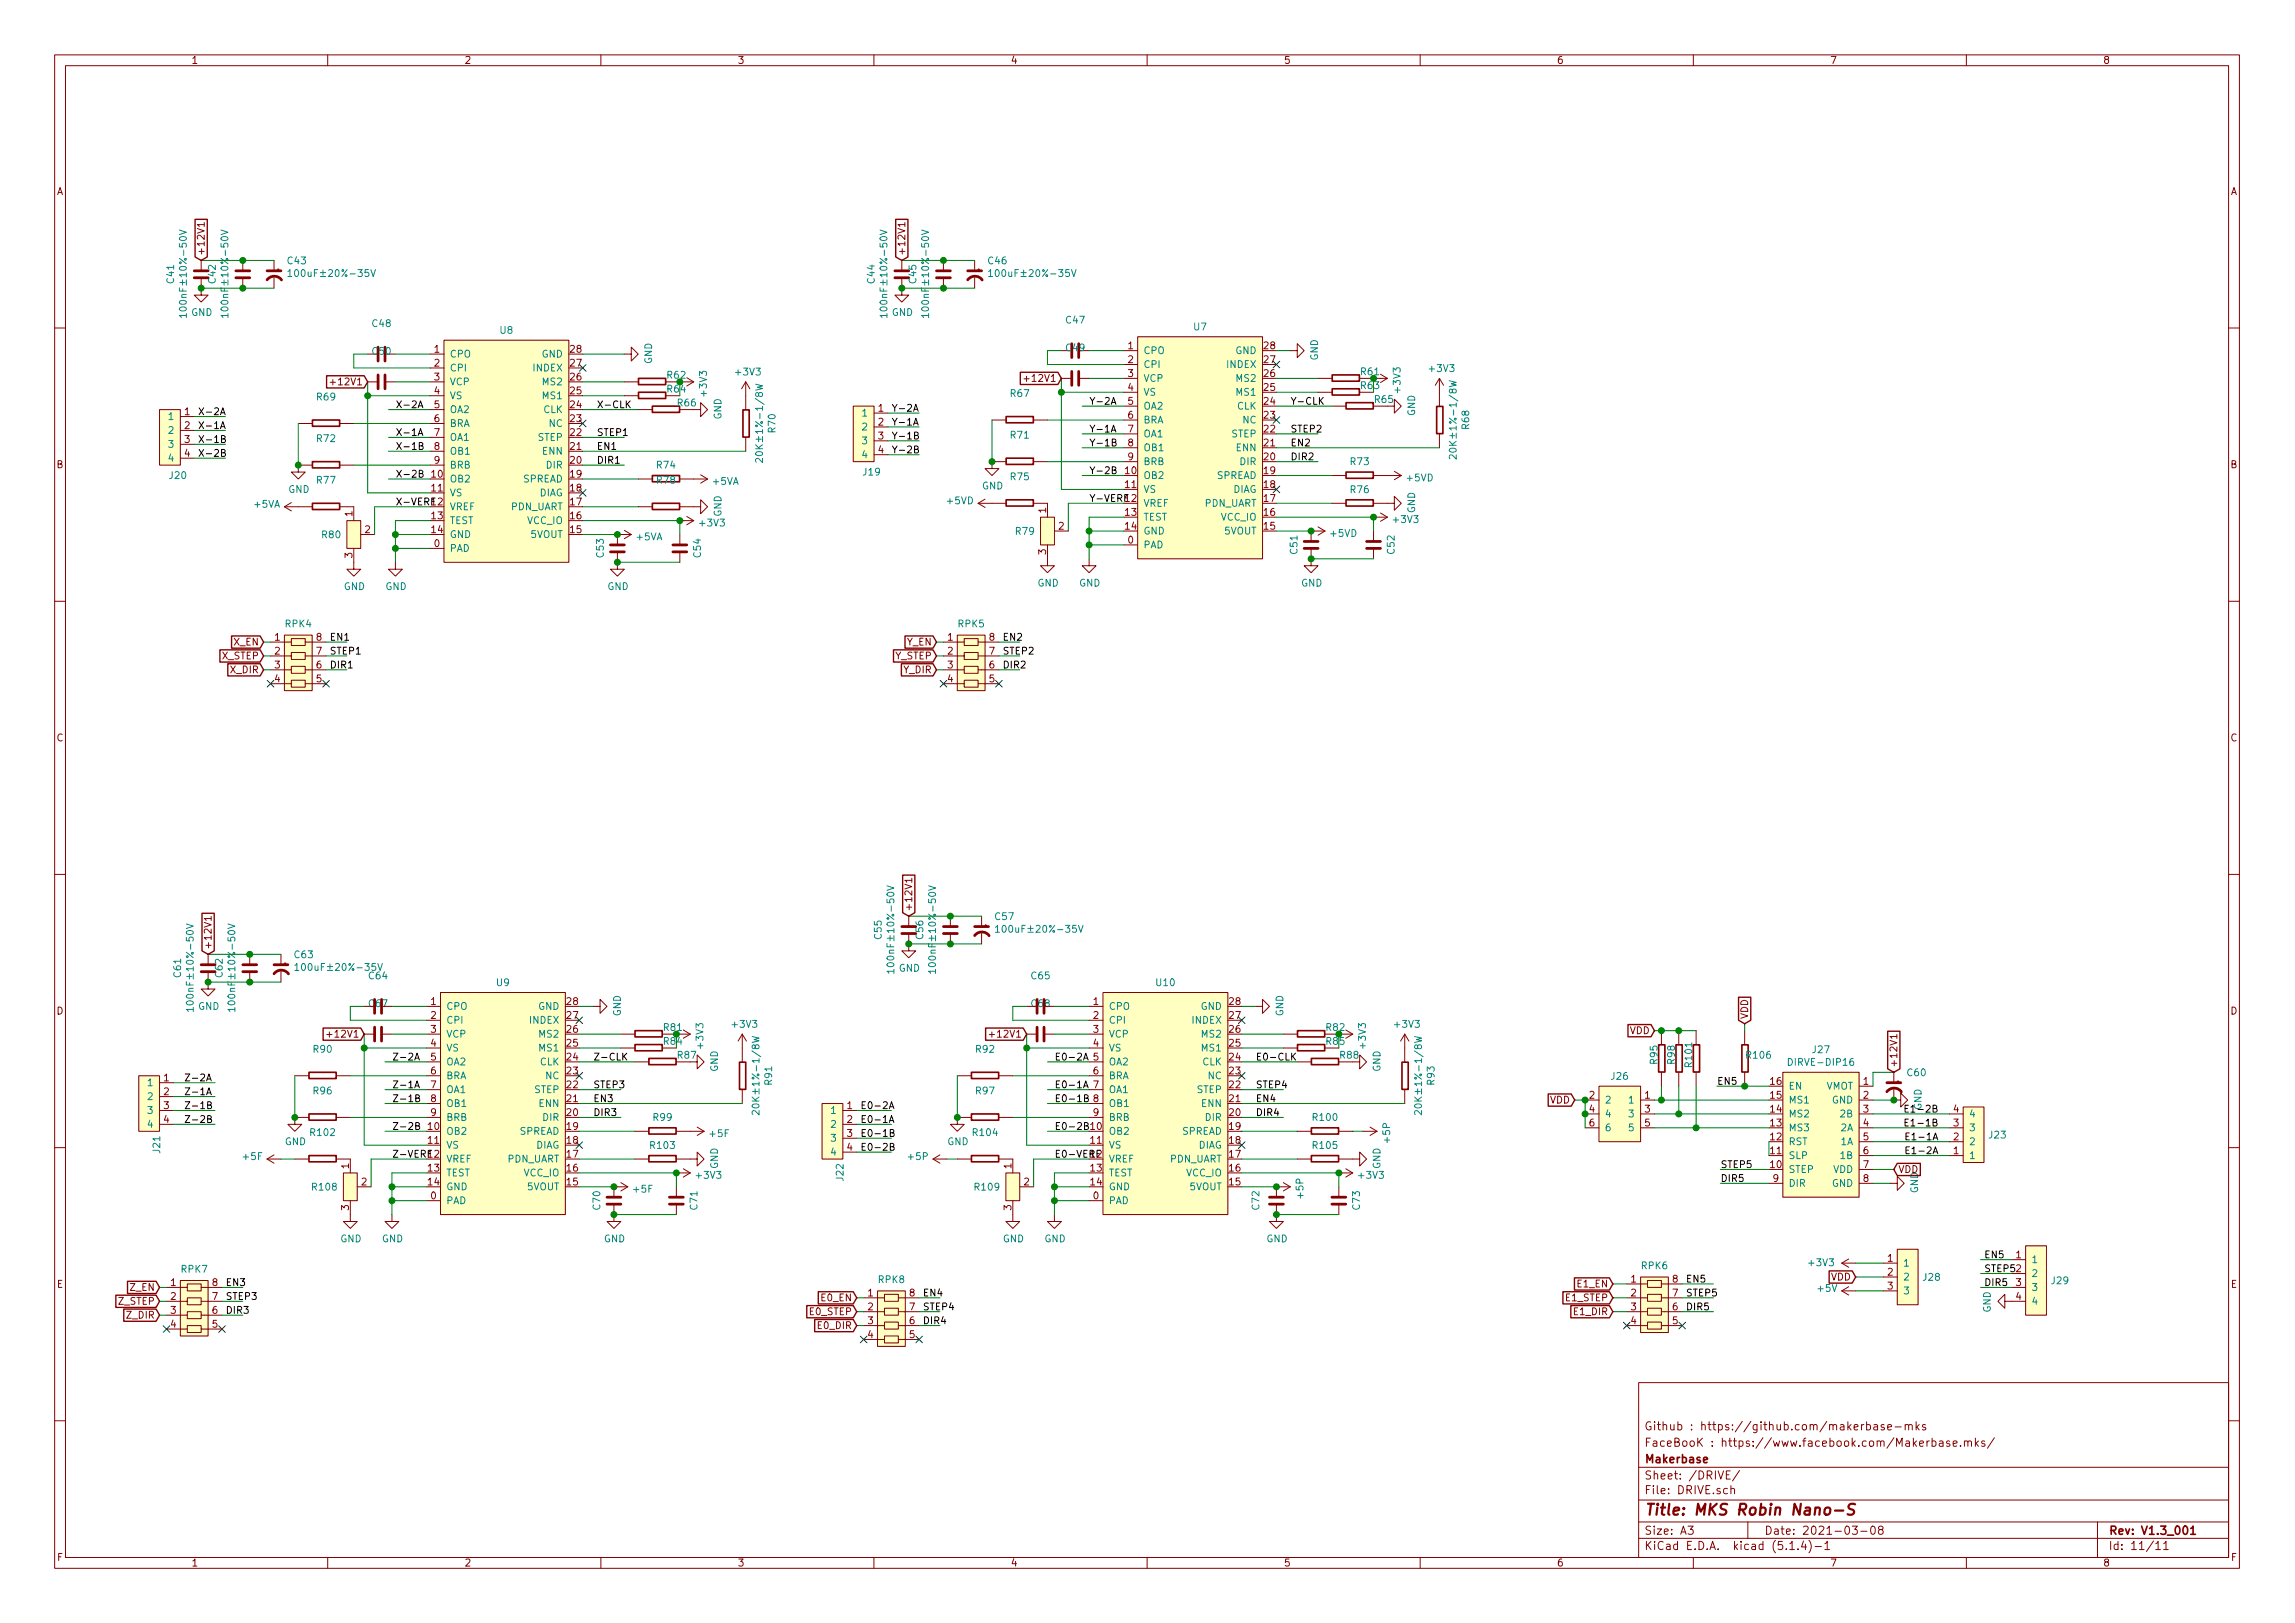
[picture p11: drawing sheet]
<svg xmlns="http://www.w3.org/2000/svg" width="420mm" height="297mm" viewBox="0 0 420 297" stroke-linecap="round" stroke-linejoin="round" font-family="sans-serif">
<defs><g id="words">
<text font-size="2.8" fill="#840000" x="301" y="277.3">Title: MKS Robin Nano-S</text>
<g font-size="2.1" fill="#840000">
<text x="301" y="261.8">Github : https://github.com/makerbase-mks</text>
<text x="301" y="267.8">Makerbase</text>
<text x="301" y="264.8">FaceBooK : https://www.facebook.com/Makerbase.mks/</text>
<text x="301" y="273.5">File: DRIVE.sch</text>
<text x="301" y="270.8">Sheet: /DRIVE/</text>
<text x="301" y="280.9">Size: A3</text>
<text x="323" y="280.9">Date: 2021-03-08</text>
<text x="386" y="280.9">Rev: V1.3_001</text>
<text x="301" y="283.7">KiCad E.D.A. kicad (5.1.4)-1</text>
<text x="386" y="283.7">Id: 11/11</text>
</g>
<g font-size="1.8" fill="#840000">
<text x="35" y="11.7">1</text>
<text x="85" y="11.7">2</text>
<text x="135" y="11.7">3</text>
<text x="185" y="11.7">4</text>
<text x="235" y="11.7">5</text>
<text x="285" y="11.7">6</text>
<text x="335" y="11.7">7</text>
<text x="385" y="11.7">8</text>
<text x="10.4" y="35.7">A</text>
<text x="408.4" y="35.7">A</text>
<text x="37.5" y="46.9" transform="rotate(-90 37.5 46.9)">+12V1</text>
<text x="165.7" y="46.9" transform="rotate(-90 165.7 46.9)">+12V1</text>
<text x="79.5" y="64.6">1</text>
<text x="104.4" y="64.6">28</text>
<text x="206.5" y="63.9">1</text>
<text x="231.4" y="63.9">28</text>
<text x="61.4" y="70.5">+12V1</text>
<text x="79.5" y="67.1">2</text>
<text x="79.5" y="69.6">3</text>
<text x="104.4" y="69.6">26</text>
<text x="104.4" y="67.1">27</text>
<text x="188.4" y="69.9">+12V1</text>
<text x="206.5" y="66.5">2</text>
<text x="206.5" y="69">3</text>
<text x="206.5" y="71.5">4</text>
<text x="231.4" y="71.5">25</text>
<text x="231.4" y="69">26</text>
<text x="231.4" y="66.5">27</text>
<text x="33.8" y="76">1</text>
<text x="79.5" y="72.2">4</text>
<text x="79.5" y="74.7">5</text>
<text x="79.5" y="77.3">6</text>
<text x="104.4" y="77.3">23</text>
<text x="104.4" y="74.7">24</text>
<text x="104.4" y="72.2">25</text>
<text x="160.8" y="75.3">1</text>
<text x="160.8" y="77.9">2</text>
<text x="206.5" y="74.1">5</text>
<text x="206.5" y="76.6">6</text>
<text x="231.4" y="76.6">23</text>
<text x="231.4" y="74.1">24</text>
<text x="33.8" y="78.5">2</text>
<text x="33.8" y="81.1">3</text>
<text x="33.8" y="83.6">4</text>
<text x="79.5" y="79.8">7</text>
<text x="79.5" y="82.3">8</text>
<text x="104.4" y="82.3">21</text>
<text x="104.4" y="79.8">22</text>
<text x="160.8" y="80.4">3</text>
<text x="160.8" y="83">4</text>
<text x="206.5" y="79.2">7</text>
<text x="206.5" y="81.7">8</text>
<text x="231.4" y="81.7">21</text>
<text x="231.4" y="79.2">22</text>
<text x="10.4" y="85.7">B</text>
<text x="79" y="87.4">10</text>
<text x="79" y="90">11</text>
<text x="79.5" y="84.9">9</text>
<text x="104.4" y="90">18</text>
<text x="104.4" y="87.4">19</text>
<text x="104.4" y="84.9">20</text>
<text x="206" y="86.8">10</text>
<text x="206" y="89.3">11</text>
<text x="206.5" y="84.2">9</text>
<text x="231.4" y="89.3">18</text>
<text x="231.4" y="86.8">19</text>
<text x="231.4" y="84.2">20</text>
<text x="408.4" y="85.7">B</text>
<text x="64.5" y="94.5" transform="rotate(-90 64.5 94.5)">1</text>
<text x="79" y="95">13</text>
<text x="104.4" y="95">16</text>
<text x="104.4" y="92.5">17</text>
<text x="191.5" y="93.9" transform="rotate(-90 191.5 93.9)">1</text>
<text x="206" y="94.4">13</text>
<text x="231.4" y="94.4">16</text>
<text x="231.4" y="91.9">17</text>
<text x="66.8" y="97.6">2</text>
<text x="79" y="97.6">14</text>
<text x="79.5" y="100.1">0</text>
<text x="104.4" y="97.6">15</text>
<text x="191.5" y="101.5" transform="rotate(-90 191.5 101.5)">3</text>
<text x="193.8" y="96.9">2</text>
<text x="206" y="96.9">14</text>
<text x="206.5" y="99.5">0</text>
<text x="231.4" y="96.9">15</text>
<text x="64.5" y="102.1" transform="rotate(-90 64.5 102.1)">3</text>
<text x="42.8" y="118.1">X_EN</text>
<text x="50.3" y="117.3">1</text>
<text x="50.3" y="119.8">2</text>
<text x="57.9" y="119.8">7</text>
<text x="57.9" y="117.3">8</text>
<text x="166" y="118.1">Y_EN</text>
<text x="173.5" y="117.3">1</text>
<text x="173.5" y="119.8">2</text>
<text x="181.1" y="119.8">7</text>
<text x="181.1" y="117.3">8</text>
<text x="40.7" y="120.7">X_STEP</text>
<text x="42.3" y="123.2">X_DIR</text>
<text x="50.3" y="122.3">3</text>
<text x="50.3" y="124.9">4</text>
<text x="57.9" y="124.9">5</text>
<text x="57.9" y="122.3">6</text>
<text x="163.9" y="120.7">Y_STEP</text>
<text x="165.5" y="123.2">Y_DIR</text>
<text x="173.5" y="122.3">3</text>
<text x="173.5" y="124.9">4</text>
<text x="181.1" y="124.9">5</text>
<text x="181.1" y="122.3">6</text>
<text x="10.4" y="135.7">C</text>
<text x="408.4" y="135.7">C</text>
<text x="167" y="166.9" transform="rotate(-90 167 166.9)">+12V1</text>
<text x="38.7" y="173.9" transform="rotate(-90 38.7 173.9)">+12V1</text>
<text x="10.4" y="185.7">D</text>
<text x="78.9" y="183.9">1</text>
<text x="103.8" y="183.9">28</text>
<text x="200.2" y="183.9">1</text>
<text x="225.1" y="183.9">28</text>
<text x="408.4" y="185.7">D</text>
<text x="60.7" y="189.9">+12V1</text>
<text x="78.9" y="186.5">2</text>
<text x="78.9" y="189">3</text>
<text x="78.9" y="191.6">4</text>
<text x="103.8" y="191.6">25</text>
<text x="103.8" y="189">26</text>
<text x="103.8" y="186.5">27</text>
<text x="182" y="189.9">+12V1</text>
<text x="200.2" y="186.5">2</text>
<text x="200.2" y="189">3</text>
<text x="200.2" y="191.6">4</text>
<text x="225.1" y="191.6">25</text>
<text x="225.1" y="189">26</text>
<text x="225.1" y="186.5">27</text>
<text x="298.4" y="189.3">VDD</text>
<text x="320" y="186.6" transform="rotate(-90 320 186.6)">VDD</text>
<text x="30" y="197.9">1</text>
<text x="78.9" y="194.1">5</text>
<text x="78.9" y="196.6">6</text>
<text x="103.8" y="196.6">23</text>
<text x="103.8" y="194.1">24</text>
<text x="200.2" y="194.1">5</text>
<text x="200.2" y="196.6">6</text>
<text x="225.1" y="196.6">23</text>
<text x="225.1" y="194.1">24</text>
<text x="347.3" y="195.5" transform="rotate(-90 347.3 195.5)">+12V1</text>
<text x="30" y="200.4">2</text>
<text x="30" y="203">3</text>
<text x="78.9" y="199.2">7</text>
<text x="78.9" y="201.7">8</text>
<text x="103.8" y="201.7">21</text>
<text x="103.8" y="199.2">22</text>
<text x="155.1" y="203">1</text>
<text x="200.2" y="199.2">7</text>
<text x="200.2" y="201.7">8</text>
<text x="225.1" y="201.7">21</text>
<text x="225.1" y="199.2">22</text>
<text x="283.8" y="202">VDD</text>
<text x="291" y="201.1">2</text>
<text x="291" y="203.6">4</text>
<text x="301.1" y="201.1">1</text>
<text x="301.1" y="203.6">3</text>
<text x="324.2" y="203.6">14</text>
<text x="324.2" y="201.1">15</text>
<text x="324.2" y="198.5">16</text>
<text x="341.1" y="198.5">1</text>
<text x="341.1" y="201.1">2</text>
<text x="341.1" y="203.6">3</text>
<text x="357.7" y="203.6">4</text>
<text x="30" y="205.5">4</text>
<text x="78.4" y="206.8">10</text>
<text x="78.4" y="209.3">11</text>
<text x="78.9" y="204.3">9</text>
<text x="103.8" y="209.3">18</text>
<text x="103.8" y="206.8">19</text>
<text x="103.8" y="204.3">20</text>
<text x="155.1" y="205.5">2</text>
<text x="155.1" y="208.1">3</text>
<text x="199.7" y="206.8">10</text>
<text x="199.7" y="209.3">11</text>
<text x="200.2" y="204.3">9</text>
<text x="225.1" y="209.3">18</text>
<text x="225.1" y="206.8">19</text>
<text x="225.1" y="204.3">20</text>
<text x="291" y="206.2">6</text>
<text x="301.1" y="206.2">5</text>
<text x="324.2" y="208.7">12</text>
<text x="324.2" y="206.2">13</text>
<text x="341.1" y="206.2">4</text>
<text x="341.1" y="208.7">5</text>
<text x="357.7" y="208.7">2</text>
<text x="357.7" y="206.2">3</text>
<text x="63.9" y="213.9" transform="rotate(-90 63.9 213.9)">1</text>
<text x="78.4" y="214.4">13</text>
<text x="103.8" y="214.4">16</text>
<text x="103.8" y="211.9">17</text>
<text x="155.1" y="210.6">4</text>
<text x="185.2" y="213.9" transform="rotate(-90 185.2 213.9)">1</text>
<text x="199.7" y="214.4">13</text>
<text x="225.1" y="214.4">16</text>
<text x="225.1" y="211.9">17</text>
<text x="324.2" y="213.8">10</text>
<text x="324.2" y="211.2">11</text>
<text x="341.1" y="211.2">6</text>
<text x="341.1" y="213.8">7</text>
<text x="347.5" y="214.7">VDD</text>
<text x="357.7" y="211.2">1</text>
<text x="63.9" y="221.5" transform="rotate(-90 63.9 221.5)">3</text>
<text x="66.2" y="217">2</text>
<text x="78.4" y="217">14</text>
<text x="78.9" y="219.5">0</text>
<text x="103.8" y="217">15</text>
<text x="185.2" y="221.5" transform="rotate(-90 185.2 221.5)">3</text>
<text x="187.5" y="217">2</text>
<text x="199.7" y="217">14</text>
<text x="200.2" y="219.5">0</text>
<text x="225.1" y="217">15</text>
<text x="324.6" y="216.3">9</text>
<text x="341.1" y="216.3">8</text>
<text x="345.6" y="230.9">1</text>
<text x="345.6" y="233.5">2</text>
<text x="369.1" y="230.3">1</text>
<text x="10.4" y="235.7">E</text>
<text x="21.7" y="238.8">Z_STEP</text>
<text x="23.9" y="236.3">Z_EN</text>
<text x="31.3" y="235.4">1</text>
<text x="31.3" y="237.9">2</text>
<text x="38.9" y="237.9">7</text>
<text x="38.9" y="235.4">8</text>
<text x="150.4" y="238.2">E0_EN</text>
<text x="158.9" y="237.3">1</text>
<text x="158.9" y="239.8">2</text>
<text x="166.5" y="239.8">7</text>
<text x="166.5" y="237.3">8</text>
<text x="286.7" y="238.2">E1_STEP</text>
<text x="288.9" y="235.6">E1_EN</text>
<text x="298.6" y="234.7">1</text>
<text x="298.6" y="237.3">2</text>
<text x="298.6" y="239.8">3</text>
<text x="306.2" y="239.8">6</text>
<text x="306.2" y="237.3">7</text>
<text x="306.2" y="234.7">8</text>
<text x="335.2" y="234.4">VDD</text>
<text x="345.6" y="236">3</text>
<text x="369.1" y="235.4">3</text>
<text x="369.1" y="237.9">4</text>
<text x="408.4" y="235.7">E</text>
<text x="23.3" y="241.3">Z_DIR</text>
<text x="31.3" y="240.4">3</text>
<text x="31.3" y="243">4</text>
<text x="38.9" y="243">5</text>
<text x="38.9" y="240.4">6</text>
<text x="148.3" y="240.7">E0_STEP</text>
<text x="149.9" y="243.2">E0_DIR</text>
<text x="158.9" y="242.4">3</text>
<text x="158.9" y="244.9">4</text>
<text x="166.5" y="244.9">5</text>
<text x="166.5" y="242.4">6</text>
<text x="288.3" y="240.7">E1_DIR</text>
<text x="298.6" y="242.4">4</text>
<text x="306.2" y="242.4">5</text>
<text x="10.5" y="285.7">F</text>
<text x="35" y="286.7">1</text>
<text x="85" y="286.7">2</text>
<text x="135" y="286.7">3</text>
<text x="185" y="286.7">4</text>
<text x="235" y="286.7">5</text>
<text x="285" y="286.7">6</text>
<text x="335" y="286.7">7</text>
<text x="385" y="286.7">8</text>
<text x="408.5" y="285.7">F</text>
</g>
<g font-size="1.8" fill="#008484">
<text x="31.9" y="51.8" transform="rotate(-90 31.9 51.8)">C41</text>
<text x="39.5" y="51.8" transform="rotate(-90 39.5 51.8)">C42</text>
<text x="52.7" y="48.4">C43</text>
<text x="54" y="50.7">100uF±20%-35V</text>
<text x="160.1" y="51.8" transform="rotate(-90 160.1 51.8)">C44</text>
<text x="167.8" y="51.8" transform="rotate(-90 167.8 51.8)">C45</text>
<text x="181" y="48.4">C46</text>
<text x="182.2" y="50.7">100uF±20%-35V</text>
<text x="34.2" y="56.9" transform="rotate(-90 34.2 56.9)">100nF±10%-50V</text>
<text x="35" y="57.8">GND</text>
<text x="41.8" y="56.9" transform="rotate(-90 41.8 56.9)">100nF±10%-50V</text>
<text x="68.2" y="59.9">C48</text>
<text x="162.5" y="56.9" transform="rotate(-90 162.5 56.9)">100nF±10%-50V</text>
<text x="163.3" y="57.8">GND</text>
<text x="170.1" y="56.9" transform="rotate(-90 170.1 56.9)">100nF±10%-50V</text>
<text x="195.2" y="59.2">C47</text>
<text x="68.2" y="64.9">C50</text>
<text x="82.3" y="65.4">CPO</text>
<text x="91.6" y="61.1">U8</text>
<text x="99.2" y="65.4">GND</text>
<text x="195.2" y="64.3">C49</text>
<text x="209.3" y="64.8">CPO</text>
<text x="218.6" y="60.5">U7</text>
<text x="226.2" y="64.8">GND</text>
<text x="82.3" y="68">CPI</text>
<text x="82.3" y="70.5">VCP</text>
<text x="97.7" y="68">INDEX</text>
<text x="99.5" y="70.5">MS2</text>
<text x="119.4" y="66.6" transform="rotate(-90 119.4 66.6)">GND</text>
<text x="122.2" y="69.3">R62</text>
<text x="122.2" y="71.8">R64</text>
<text x="134.8" y="68.7">+3V3</text>
<text x="209.3" y="67.3">CPI</text>
<text x="209.3" y="69.9">VCP</text>
<text x="224.7" y="67.3">INDEX</text>
<text x="226.5" y="69.9">MS2</text>
<text x="241.3" y="66" transform="rotate(-90 241.3 66)">GND</text>
<text x="249.2" y="68.7">R61</text>
<text x="249.2" y="71.2">R63</text>
<text x="256.4" y="71.7" transform="rotate(-90 256.4 71.7)">+3V3</text>
<text x="261.8" y="68.1">+3V3</text>
<text x="31" y="76.9">1</text>
<text x="58.1" y="73.3">R69</text>
<text x="82.3" y="73.1">VS</text>
<text x="82.3" y="75.6">OA2</text>
<text x="99.5" y="75.6">CLK</text>
<text x="99.5" y="73.1">MS1</text>
<text x="124.1" y="74.4">R66</text>
<text x="129.4" y="72.4" transform="rotate(-90 129.4 72.4)">+3V3</text>
<text x="132.1" y="76.8" transform="rotate(-90 132.1 76.8)">GND</text>
<text x="158" y="76.2">1</text>
<text x="185.1" y="72.7">R67</text>
<text x="209.3" y="72.4">VS</text>
<text x="209.3" y="75">OA2</text>
<text x="209.3" y="77.5">BRA</text>
<text x="226.5" y="75">CLK</text>
<text x="226.5" y="72.4">MS1</text>
<text x="227.6" y="77.5">NC</text>
<text x="251.7" y="73.7">R65</text>
<text x="259.1" y="76.2" transform="rotate(-90 259.1 76.2)">GND</text>
<text x="31" y="79.4">2</text>
<text x="31" y="82">3</text>
<text x="58.1" y="80.9">R72</text>
<text x="82.3" y="78.1">BRA</text>
<text x="82.3" y="80.7">OA1</text>
<text x="82.3" y="83.2">OB1</text>
<text x="98.5" y="80.7">STEP</text>
<text x="99.4" y="83.2">ENN</text>
<text x="100.6" y="78.1">NC</text>
<text x="139.7" y="83.3" transform="rotate(-90 139.7 83.3)">20K±1%-1/8W</text>
<text x="142" y="79.1" transform="rotate(-90 142 79.1)">R70</text>
<text x="158" y="78.8">2</text>
<text x="158" y="81.3">3</text>
<text x="158" y="83.9">4</text>
<text x="185.1" y="80.3">R71</text>
<text x="209.3" y="80">OA1</text>
<text x="209.3" y="82.6">OB1</text>
<text x="225.5" y="80">STEP</text>
<text x="226.4" y="82.6">ENN</text>
<text x="266.7" y="82.6" transform="rotate(-90 266.7 82.6)">20K±1%-1/8W</text>
<text x="269" y="78.5" transform="rotate(-90 269 78.5)">R68</text>
<text x="31" y="84.5">4</text>
<text x="31.1" y="87.7">J20</text>
<text x="58.1" y="88.5">R77</text>
<text x="82.3" y="88.3">OB2</text>
<text x="82.3" y="85.8">BRB</text>
<text x="95.8" y="88.3">SPREAD</text>
<text x="100.1" y="85.8">DIR</text>
<text x="120.3" y="85.8">R74</text>
<text x="120.3" y="88.5">R78</text>
<text x="130.6" y="88.7">+5VA</text>
<text x="158.1" y="87">J19</text>
<text x="179.8" y="89.6">GND</text>
<text x="185.1" y="87.9">R75</text>
<text x="209.3" y="87.7">OB2</text>
<text x="209.3" y="85.1">BRB</text>
<text x="222.8" y="87.7">SPREAD</text>
<text x="227.1" y="85.1">DIR</text>
<text x="247.3" y="85.1">R73</text>
<text x="257.7" y="88.1">+5VD</text>
<text x="46.6" y="92.9">+5VA</text>
<text x="52.8" y="90.2">GND</text>
<text x="82.3" y="90.8">VS</text>
<text x="82.3" y="93.4">VREF</text>
<text x="82.3" y="95.9">TEST</text>
<text x="93.5" y="93.4">PDN_UART</text>
<text x="96.5" y="95.9">VCC_IO</text>
<text x="98.7" y="90.8">DIAG</text>
<text x="132.1" y="94.6" transform="rotate(-90 132.1 94.6)">GND</text>
<text x="173.5" y="92.3">+5VD</text>
<text x="209.3" y="90.2">VS</text>
<text x="209.3" y="92.7">VREF</text>
<text x="209.3" y="95.3">TEST</text>
<text x="220.5" y="92.7">PDN_UART</text>
<text x="223.5" y="95.3">VCC_IO</text>
<text x="225.7" y="90.2">DIAG</text>
<text x="247.3" y="90.3">R76</text>
<text x="255.2" y="95.7">+3V3</text>
<text x="259.1" y="93.9" transform="rotate(-90 259.1 93.9)">GND</text>
<text x="59" y="98.5">R80</text>
<text x="82.3" y="101">PAD</text>
<text x="82.3" y="98.5">GND</text>
<text x="97.2" y="98.5">5VOUT</text>
<text x="110.5" y="102" transform="rotate(-90 110.5 102)">C53</text>
<text x="116.6" y="98.9">+5VA</text>
<text x="128.2" y="96.4">+3V3</text>
<text x="128.3" y="102" transform="rotate(-90 128.3 102)">C54</text>
<text x="186" y="97.9">R79</text>
<text x="209.3" y="100.4">PAD</text>
<text x="209.3" y="97.8">GND</text>
<text x="224.2" y="97.8">5VOUT</text>
<text x="237.5" y="101.3" transform="rotate(-90 237.5 101.3)">C51</text>
<text x="243.7" y="98.3">+5VD</text>
<text x="255.3" y="101.3" transform="rotate(-90 255.3 101.3)">C52</text>
<text x="62.9" y="108">GND</text>
<text x="70.6" y="108">GND</text>
<text x="111.2" y="108">GND</text>
<text x="189.9" y="107.4">GND</text>
<text x="197.6" y="107.4">GND</text>
<text x="238.2" y="107.4">GND</text>
<text x="52.2" y="114.8">RPK4</text>
<text x="175.4" y="114.8">RPK5</text>
<text x="161.4" y="171.8" transform="rotate(-90 161.4 171.8)">C55</text>
<text x="169" y="171.8" transform="rotate(-90 169 171.8)">C56</text>
<text x="182.2" y="168.4">C57</text>
<text x="183.5" y="170.7">100uF±20%-35V</text>
<text x="33.1" y="178.8" transform="rotate(-90 33.1 178.8)">C61</text>
<text x="40.8" y="178.8" transform="rotate(-90 40.8 178.8)">C62</text>
<text x="54" y="175.4">C63</text>
<text x="55.2" y="177.7">100uF±20%-35V</text>
<text x="67.6" y="179.2">C64</text>
<text x="163.7" y="176.9" transform="rotate(-90 163.7 176.9)">100nF±10%-50V</text>
<text x="164.5" y="177.8">GND</text>
<text x="171.3" y="176.9" transform="rotate(-90 171.3 176.9)">100nF±10%-50V</text>
<text x="188.9" y="179.2">C65</text>
<text x="35.5" y="183.9" transform="rotate(-90 35.5 183.9)">100nF±10%-50V</text>
<text x="36.3" y="184.8">GND</text>
<text x="43.1" y="183.9" transform="rotate(-90 43.1 183.9)">100nF±10%-50V</text>
<text x="67.6" y="184.3">C67</text>
<text x="81.7" y="184.8">CPO</text>
<text x="91" y="180.5">U9</text>
<text x="98.6" y="184.8">GND</text>
<text x="188.9" y="184.3">C68</text>
<text x="202.9" y="184.8">CPO</text>
<text x="211.7" y="180.5">U10</text>
<text x="219.8" y="184.8">GND</text>
<text x="81.7" y="187.4">CPI</text>
<text x="81.7" y="189.9">VCP</text>
<text x="97.1" y="187.4">INDEX</text>
<text x="98.9" y="189.9">MS2</text>
<text x="113.7" y="186" transform="rotate(-90 113.7 186)">GND</text>
<text x="121.6" y="191.2">R84</text>
<text x="121.6" y="188.7">R81</text>
<text x="128.8" y="191.7" transform="rotate(-90 128.8 191.7)">+3V3</text>
<text x="134.2" y="188.1">+3V3</text>
<text x="202.9" y="187.4">CPI</text>
<text x="202.9" y="189.9">VCP</text>
<text x="218.4" y="187.4">INDEX</text>
<text x="220.1" y="189.9">MS2</text>
<text x="234.9" y="186" transform="rotate(-90 234.9 186)">GND</text>
<text x="242.8" y="191.2">R85</text>
<text x="242.8" y="188.7">R82</text>
<text x="250.1" y="191.7" transform="rotate(-90 250.1 191.7)">+3V3</text>
<text x="255.5" y="188.1">+3V3</text>
<text x="57.4" y="192.7">R90</text>
<text x="81.7" y="192.4">VS</text>
<text x="81.7" y="195">OA2</text>
<text x="81.7" y="197.5">BRA</text>
<text x="98.9" y="195">CLK</text>
<text x="98.9" y="192.4">MS1</text>
<text x="99.9" y="197.5">NC</text>
<text x="124.1" y="193.8">R87</text>
<text x="131.4" y="196.2" transform="rotate(-90 131.4 196.2)">GND</text>
<text x="178.7" y="192.7">R92</text>
<text x="202.9" y="192.4">VS</text>
<text x="202.9" y="195">OA2</text>
<text x="202.9" y="197.5">BRA</text>
<text x="220.1" y="195">CLK</text>
<text x="220.1" y="192.4">MS1</text>
<text x="221.2" y="197.5">NC</text>
<text x="245.4" y="193.8">R88</text>
<text x="252.7" y="196.2" transform="rotate(-90 252.7 196.2)">GND</text>
<text x="295" y="197.6">J26</text>
<text x="303.5" y="194.7" transform="rotate(-90 303.5 194.7)">R95</text>
<text x="306.6" y="194.7" transform="rotate(-90 306.6 194.7)">R98</text>
<text x="309.8" y="195.2" transform="rotate(-90 309.8 195.2)">R101</text>
<text x="319.8" y="193.8">R106</text>
<text x="327.9" y="195.1">DIRVE-DIP16</text>
<text x="331.9" y="192.7">J27</text>
<text x="349.2" y="197">C60</text>
<text x="27.2" y="198.8">1</text>
<text x="27.2" y="201.3">2</text>
<text x="27.2" y="203.9">3</text>
<text x="57.4" y="200.3">R96</text>
<text x="81.7" y="200.1">OA1</text>
<text x="81.7" y="202.6">OB1</text>
<text x="97.9" y="200.1">STEP</text>
<text x="98.8" y="202.6">ENN</text>
<text x="139" y="202.7" transform="rotate(-90 139 202.7)">20K±1%-1/8W</text>
<text x="141.4" y="198.5" transform="rotate(-90 141.4 198.5)">R91</text>
<text x="152.3" y="203.9">1</text>
<text x="178.7" y="200.3">R97</text>
<text x="202.9" y="200.1">OA1</text>
<text x="202.9" y="202.6">OB1</text>
<text x="219.2" y="200.1">STEP</text>
<text x="220" y="202.6">ENN</text>
<text x="260.3" y="202.7" transform="rotate(-90 260.3 202.7)">20K±1%-1/8W</text>
<text x="262.6" y="198.5" transform="rotate(-90 262.6 198.5)">R93</text>
<text x="293.8" y="202">2</text>
<text x="298.3" y="202">1</text>
<text x="327.4" y="202">MS1</text>
<text x="327.4" y="199.4">EN</text>
<text x="334.2" y="199.4">VMOT</text>
<text x="335.4" y="202">GND</text>
<text x="27.2" y="206.4">4</text>
<text x="52.1" y="209.6">GND</text>
<text x="56.9" y="207.9">R102</text>
<text x="81.7" y="207.7">OB2</text>
<text x="81.7" y="205.1">BRB</text>
<text x="95.1" y="207.7">SPREAD</text>
<text x="99.4" y="205.1">DIR</text>
<text x="119.7" y="205.1">R99</text>
<text x="130.1" y="208.1">+5F</text>
<text x="152.3" y="206.4">2</text>
<text x="152.3" y="209">3</text>
<text x="173.4" y="209.6">GND</text>
<text x="178.2" y="207.9">R104</text>
<text x="202.9" y="207.7">OB2</text>
<text x="202.9" y="205.1">BRB</text>
<text x="216.4" y="207.7">SPREAD</text>
<text x="220.7" y="205.1">DIR</text>
<text x="240.5" y="205.1">R100</text>
<text x="254.5" y="209" transform="rotate(-90 254.5 209)">+5P</text>
<text x="293.8" y="204.5">4</text>
<text x="293.8" y="207">6</text>
<text x="298.3" y="204.5">3</text>
<text x="298.3" y="207">5</text>
<text x="327.4" y="209.6">RST</text>
<text x="327.4" y="207">MS3</text>
<text x="327.4" y="204.5">MS2</text>
<text x="337.1" y="204.5">2B</text>
<text x="337.1" y="207">2A</text>
<text x="337.1" y="209.6">1A</text>
<text x="360.4" y="209.6">2</text>
<text x="360.4" y="207">3</text>
<text x="360.4" y="204.5">4</text>
<text x="364.2" y="208.4">J23</text>
<text x="29.3" y="211" transform="rotate(-90 29.3 211)">J21</text>
<text x="44.6" y="212.3">+5F</text>
<text x="81.7" y="210.2">VS</text>
<text x="81.7" y="212.8">VREF</text>
<text x="81.7" y="215.3">TEST</text>
<text x="92.9" y="212.8">PDN_UART</text>
<text x="95.9" y="215.3">VCC_IO</text>
<text x="98.1" y="210.2">DIAG</text>
<text x="119.2" y="210.3">R103</text>
<text x="127.6" y="215.7">+3V3</text>
<text x="131.4" y="214" transform="rotate(-90 131.4 214)">GND</text>
<text x="152.3" y="211.5">4</text>
<text x="166.4" y="212.3">+5P</text>
<text x="202.9" y="210.2">VS</text>
<text x="202.9" y="212.8">VREF</text>
<text x="202.9" y="215.3">TEST</text>
<text x="214.1" y="212.8">PDN_UART</text>
<text x="217.2" y="215.3">VCC_IO</text>
<text x="219.4" y="210.2">DIAG</text>
<text x="240.5" y="210.3">R105</text>
<text x="248.9" y="215.7">+3V3</text>
<text x="252.7" y="214" transform="rotate(-90 252.7 214)">GND</text>
<text x="327.4" y="214.7">STEP</text>
<text x="327.4" y="212.1">SLP</text>
<text x="335.6" y="214.7">VDD</text>
<text x="337.1" y="212.1">1B</text>
<text x="360.4" y="212.1">1</text>
<text x="57.3" y="217.9">R108</text>
<text x="81.7" y="220.4">PAD</text>
<text x="81.7" y="217.8">GND</text>
<text x="96.6" y="217.8">5VOUT</text>
<text x="109.9" y="221.3" transform="rotate(-90 109.9 221.3)">C70</text>
<text x="116.1" y="218.3">+5F</text>
<text x="127.7" y="221.3" transform="rotate(-90 127.7 221.3)">C71</text>
<text x="154.4" y="216.1" transform="rotate(-90 154.4 216.1)">J22</text>
<text x="178.6" y="217.9">R109</text>
<text x="202.9" y="220.4">PAD</text>
<text x="202.9" y="217.8">GND</text>
<text x="217.9" y="217.8">5VOUT</text>
<text x="230.6" y="221.3" transform="rotate(-90 230.6 221.3)">C72</text>
<text x="238.6" y="219.2" transform="rotate(-90 238.6 219.2)">+5P</text>
<text x="249" y="221.3" transform="rotate(-90 249 221.3)">C73</text>
<text x="327.4" y="217.2">DIR</text>
<text x="335.4" y="217.2">GND</text>
<text x="351.2" y="218.4" transform="rotate(-90 351.2 218.4)">GND</text>
<text x="62.3" y="227.4">GND</text>
<text x="69.9" y="227.4">GND</text>
<text x="110.6" y="227.4">GND</text>
<text x="183.6" y="227.4">GND</text>
<text x="191.2" y="227.4">GND</text>
<text x="231.9" y="227.4">GND</text>
<text x="33.2" y="232.9">RPK7</text>
<text x="300.5" y="232.3">RPK6</text>
<text x="331.3" y="231.7">+3V3</text>
<text x="348.4" y="231.8">1</text>
<text x="371.9" y="231.2">1</text>
<text x="371.9" y="233.7">2</text>
<text x="160.8" y="234.8">RPK8</text>
<text x="332.9" y="236.4">+5V</text>
<text x="348.4" y="234.4">2</text>
<text x="348.4" y="236.9">3</text>
<text x="352.1" y="234.4">J28</text>
<text x="371.9" y="236.3">3</text>
<text x="371.9" y="238.8">4</text>
<text x="375.6" y="235">J29</text>
<text x="364.5" y="240.2" transform="rotate(-90 364.5 240.2)">GND</text>
</g>
<g font-size="1.8">
<text x="36.2" y="76">X-2A</text>
<text x="72.4" y="74.7">X-2A</text>
<text x="109.2" y="74.7">X-CLK</text>
<text x="163.2" y="75.3">Y-2A</text>
<text x="163.2" y="77.9">Y-1A</text>
<text x="199.4" y="74.1">Y-2A</text>
<text x="236.2" y="74.1">Y-CLK</text>
<text x="36.2" y="78.5">X-1A</text>
<text x="36.2" y="81.1">X-1B</text>
<text x="36.2" y="83.6">X-2B</text>
<text x="72.4" y="82.3">X-1B</text>
<text x="72.4" y="79.8">X-1A</text>
<text x="109.2" y="79.8">STEP1</text>
<text x="109.2" y="82.3">EN1</text>
<text x="163.2" y="80.4">Y-1B</text>
<text x="163.2" y="83">Y-2B</text>
<text x="199.4" y="79.2">Y-1A</text>
<text x="199.4" y="81.7">Y-1B</text>
<text x="236.2" y="79.2">STEP2</text>
<text x="236.2" y="81.7">EN2</text>
<text x="72.4" y="87.4">X-2B</text>
<text x="109.2" y="84.9">DIR1</text>
<text x="199.4" y="86.8">Y-2B</text>
<text x="236.2" y="84.2">DIR2</text>
<text x="72.4" y="92.5">X-VERF12</text>
<text x="199.4" y="91.9">Y-VERF12</text>
<text x="60.3" y="117.3">EN1</text>
<text x="60.3" y="119.8">STEP1</text>
<text x="183.5" y="119.8">STEP2</text>
<text x="183.5" y="117.3">EN2</text>
<text x="60.3" y="122.3">DIR1</text>
<text x="183.5" y="122.3">DIR2</text>
<text x="33.7" y="197.9">Z-2A</text>
<text x="71.8" y="194.1">Z-2A</text>
<text x="108.6" y="194.1">Z-CLK</text>
<text x="193" y="194.1">E0-2A</text>
<text x="229.9" y="194.1">E0-CLK</text>
<text x="33.7" y="203">Z-1B</text>
<text x="33.7" y="200.4">Z-1A</text>
<text x="71.8" y="201.7">Z-1B</text>
<text x="71.8" y="199.2">Z-1A</text>
<text x="108.6" y="199.2">STEP3</text>
<text x="108.6" y="201.7">EN3</text>
<text x="157.5" y="203">E0-2A</text>
<text x="193" y="201.7">E0-1B</text>
<text x="193" y="199.2">E0-1A</text>
<text x="229.9" y="199.2">STEP4</text>
<text x="229.9" y="201.7">EN4</text>
<text x="314.3" y="198.5">EN5</text>
<text x="350" y="203.6">E1-2B</text>
<text x="351.8" y="203.2" transform="rotate(-90 351.8 203.2)">GND</text>
<text x="33.7" y="205.5">Z-2B</text>
<text x="71.8" y="206.8">Z-2B</text>
<text x="108.6" y="204.3">DIR3</text>
<text x="157.5" y="208.1">E0-1B</text>
<text x="157.5" y="205.5">E0-1A</text>
<text x="193" y="206.8">E0-2B</text>
<text x="229.9" y="204.3">DIR4</text>
<text x="350" y="208.7">E1-1A</text>
<text x="350" y="206.2">E1-1B</text>
<text x="71.8" y="211.9">Z-VERF12</text>
<text x="157.5" y="210.6">E0-2B</text>
<text x="193" y="211.9">E0-VERF</text>
<text x="199.7" y="211.9">12</text>
<text x="315" y="213.8">STEP5</text>
<text x="350" y="211.2">E1-2A</text>
<text x="315" y="216.3">DIR5</text>
<text x="363.2" y="232.8">STEP52</text>
<text x="363.2" y="230.3">EN5</text>
<text x="41.3" y="237.9">STEP3</text>
<text x="41.3" y="235.4">EN3</text>
<text x="168.9" y="237.3">EN4</text>
<text x="168.9" y="239.8">STEP4</text>
<text x="308.6" y="239.8">DIR5</text>
<text x="308.6" y="234.7">EN5</text>
<text x="308.6" y="237.3">STEP5</text>
<text x="363.2" y="235.4">DIR5</text>
<text x="41.3" y="240.4">DIR3</text>
<text x="168.9" y="242.4">DIR4</text>
</g>
<g font-size=".7" fill="#840000">
<text x="50.7" y="49.6">+</text>
<text x="179" y="49.6">+</text>
<text x="180.3" y="169.6">+</text>
<text x="52" y="176.6">+</text>
<text x="347.3" y="198.2">+</text>
</g>
</g></defs>
<g fill="none" stroke="#840000" stroke-width=".18">
<path d="M10 10h400v277h-400zM12 12h396v273.1h-396zM60 10v2M110 10v2M160 10v2M210 10v2M260 10v2M310 10v2M360 10v2M36.8 50.8v3.2h1.3l-1.3 1.3-1.2-1.3h1.2M36.8 47.7v1.9M37.4 41.1h-1.3l.4 .4"/>
<path d="M37.4 40.7v.8M44.4 47.7v1.9M44.4 50.8v1.9M50.2 47.7v1.9M50.2 50.8v1.9M165.1 50.8v3.2h1.3l-1.3 1.3-1.3-1.3h1.3M165.1 47.7v1.9M165.7 41.1h-1.3l.3 .4M165.7 40.7v.8M172.7 47.7v1.9M172.7 50.8v1.9M178.4 47.7v1.9"/>
<path d="M178.4 50.8v1.9M10 60h2M29.2 75h3.8v10.1h-3.8zM33 76.2h2.6M33 78.8h2.6M54.6 77.5h2.5M60.5 70h.9M62.2 77.5h2.6M67.3 69.9h1.9M67.3 64.8h1.9M70.5 69.9h1.9M70.5 64.8h1.9"/>
<path d="M78.7 69.9h2.6M78.7 72.4h2.6M78.7 64.8h2.6M78.7 77.5h2.6M78.7 67.3h2.6M78.7 75h2.6M81.3 62.3h22.8v40.6h-22.8zM114.3 64.8h1.3v-1.3l1.2 1.3-1.2 1.3v-1.3M114.3 69.9h2.5M114.3 72.4h2.5M116.8 75h2.6M124.5 69.9h2.5"/>
<path d="M125.7 69.1l1.3 .8M127 75h1.3v-1.3l1.2 1.3-1.2 1.2v-1.2M127 69.9l-1.3 .7M136.5 69.9v5.1M136.5 69.9l-.7 1.3M136.5 69.9l.8 1.3M156.2 74.3h3.8v10.2h-3.8zM160 75.6h2.6M160 78.1h2.6M181.6 76.9h2.5M187.5 69.3h.9M189.2 76.9h2.6"/>
<path d="M194.3 64.2h1.9M194.3 69.3h1.9M197.5 64.2h1.9M197.5 69.3h1.9M205.7 76.9h2.6M205.7 64.2h2.6M205.7 66.7h2.6M205.7 69.3h2.6M205.7 71.8h2.6M205.7 74.3h2.6M205.7 79.4h2.6M208.3 61.6h22.8v40.7h-22.8z"/>
<path d="M236.2 64.2h1.3v-1.3l1.3 1.3-1.3 1.2v-1.2M241.3 69.3h2.5M241.3 71.8h2.5M243.8 74.3h2.6M251.5 69.3h2.5M252.7 68.5l1.3 .8M254 74.3h1.3v-1.2l1.2 1.2-1.2 1.3v-1.3M254 69.3l-1.3 .7M263.5 69.3v5M263.5 79.4v2.6M263.5 69.3l-.7 1.2M263.5 69.3l.8 1.2"/>
<path d="M408 60h2M33 81.3h2.6M33 83.9h2.6M52.1 92.7l1.2 .8M52.1 92.7h5M53.3 92l-1.2 .7M57.1 85.1h-2.5v1.3h1.3l-1.3 1.3-1.3-1.3h1.3M62.2 92.7h2.6v2.6M62.2 85.1h2.6M63.5 95.3h2.5v5.1h-2.5zM66 97.8h2.6M78.7 85.1h2.6"/>
<path d="M78.7 80h2.6M78.7 82.6h2.6M114.3 97.1l1.3 .7M115.6 97.8h-2.6v1.9M115.6 97.8l-1.3 .8M116.8 92.7h2.6M116.8 87.7h2.6M124.5 92.7h3.8v-1.2l1.2 1.2-1.2 1.3v-1.3M124.5 87.7h5M124.5 95.3h2.5M124.5 97.8v1.9M125.7 94.5l1.3 .8"/>
<path d="M127 95.3l-1.3 .7M128.3 86.9l1.2 .8M129.5 87.7l-1.2 .7M136.5 80v2.6M160 80.7h2.6M160 83.2h2.6M179.1 92.1h5M179.1 92.1l1.2 .8M180.3 91.3l-1.2 .8M184.1 84.5h-2.5v1.3h1.3l-1.3 1.2-1.3-1.2h1.3M189.2 84.5h2.6M189.2 92.1h2.6v2.6"/>
<path d="M190.5 94.7h2.5v5h-2.5zM191.8 99.7v3.8h1.2l-1.2 1.3-1.3-1.3h1.3M193 97.2h2.6M205.7 84.5h2.6M205.7 99.7h2.6M205.7 82h2.6M241.3 96.4l1.3 .8M242.6 97.2h-2.6v1.9M242.6 97.2l-1.3 .8M243.8 92.1h2.6M243.8 87h2.6M251.5 92.1h3.8v-1.3l1.2 1.3-1.2 1.3v-1.3"/>
<path d="M251.5 97.2v1.9M251.5 87h5M251.5 94.7h2.5M252.7 93.9l1.3 .8M254 94.7l-1.3 .7M255.3 86.3l1.2 .7M256.5 87l-1.2 .8M10 110h2M49.5 117.5h3.8v-.6h2.6v.6h3.8M52.1 116.2h5v10.2h-5zM53.3 117.5v.6h2.6v-.6M64.8 100.4v3.8h1.2l-1.2 1.2-1.3-1.2h1.3"/>
<path d="M72.4 102.9v1.3h1.3l-1.3 1.2-1.3-1.2h1.3M78.7 100.4h2.6M113 101v3.2h1.3l-1.3 1.2-1.2-1.2h1.2M124.5 101v1.9M172.7 117.5h3.8v-.6h2.6v.6h3.8M175.3 116.2h5v10.2h-5zM176.5 117.5v.6h2.6v-.6M199.4 102.3v1.2h1.3l-1.3 1.3-1.3-1.3h1.3M240 100.4v3.1h1.3l-1.3 1.3-1.2-1.3h1.2M251.5 100.4v1.9M408 110h2M49.5 125.1h3.8v-.6h2.6v.6h3.8"/>
<path d="M49.5 122.6h3.8v-.6h2.6v.6h3.8M49.5 120.1h3.8v-.7h2.6v1.3h-2.6v-.6M53.3 122.6v.6h2.6v-.6M53.3 125.1v.7h2.6v-.7M55.9 120.1h3.8M172.7 125.1h3.8v-.6h2.6v.6h3.8M172.7 122.6h3.8v-.6h2.6v.6h3.8M172.7 120.1h3.8v-.7h2.6v1.3h-2.6v-.6M176.5 122.6v.6h2.6v-.6M176.5 125.1v.7h2.6v-.7M179.1 120.1h3.8M10 160h2"/>
<path d="M38.1 177.8v3.2h1.3l-1.3 1.3-1.3-1.3h1.3M38.1 174.7v1.9M38.7 168.1h-1.3l.3 .4M38.7 167.7v.8M45.7 174.7v1.9M45.7 177.8v1.9M51.4 174.7v1.9M51.4 177.8v1.9M166.4 170.9v3.1h1.2l-1.2 1.3-1.3-1.3h1.3M166.4 167.7v1.9M166.9 161.1h-1.2l.3 .4M166.9 160.7v.8"/>
<path d="M174 167.7v1.9M174 170.9v1.9M179.7 167.7v1.9M179.7 170.9v1.9M408 160h2M25.4 196.9h3.8v10.1h-3.8zM29.2 198.2h2.5M54 196.9h2.5M59.8 189.3h1M61.6 196.9h2.5M66.7 189.3h1.9M66.7 184.2h1.9"/>
<path d="M69.8 189.3h2M69.8 184.2h2M78.1 196.9h2.5M78.1 189.3h2.5M78.1 191.8h2.5M78.1 184.2h2.5M78.1 186.7h2.5M78.1 194.3h2.5M78.1 199.4h2.5M80.6 181.6h22.9v40.7h-22.9zM108.6 184.2h1.3v-1.3l1.2 1.3-1.2 1.3v-1.3M113.7 189.3h2.5"/>
<path d="M113.7 191.8h2.5M116.2 194.3h2.5M123.8 189.3h2.6M125.1 188.5l1.3 .8M126.4 194.3h1.2v-1.2l1.3 1.2-1.3 1.3v-1.3M126.4 189.3l-1.3 .7M135.9 189.3l-.8 1.2M135.9 189.3v5M135.9 199.4v2.6M135.9 189.3l.8 1.2M175.3 196.9h2.5M181.1 189.3h1"/>
<path d="M182.9 196.9h2.5M188 189.3h1.9M188 184.2h1.9M191.1 189.3h1.9M191.1 184.2h1.9M199.4 196.9h2.5M199.4 189.3h2.5M199.4 191.8h2.5M199.4 184.2h2.5M199.4 186.7h2.5M199.4 194.3h2.5M199.4 199.4h2.5"/>
<path d="M201.9 181.6h22.9v40.7h-22.9zM229.9 184.2h1.2v-1.3l1.3 1.3-1.3 1.3v-1.3M234.9 189.3h2.6M234.9 191.8h2.6M237.5 194.3h2.5M245.1 189.3h2.5M246.4 188.5l1.2 .8M247.6 194.3h1.3v-1.2l1.3 1.2-1.3 1.3v-1.3M247.6 189.3l-1.2 .7M257.2 189.3l-.8 1.2M257.2 189.3v5M257.2 199.4v2.6"/>
<path d="M257.2 189.3l.7 1.2M292.7 198.8h7.7v10.2h-7.7zM304.2 188.6v2.6M304.2 196.3v2.5M307.3 188.6v2.6M307.3 196.3v2.5M310.5 188.6v2.6M310.5 196.3v2.5M319.4 188.6v2.6M319.4 196.3v2.5M326.4 196.3h14v22.8h-14zM340.4 198.8h2.5"/>
<path d="M346.7 199.4v1.9h1.3v-1.2l1.2 1.2-1.2 1.3v-1.3M346.7 196.3v1.9M347.3 189.7h-1.3l.4 .4M347.3 189.3v.8M10 210h2M29.2 200.7h2.5M29.2 203.2h2.5M29.2 205.8h2.5M48.9 212.1h2.5M48.9 212.1l1.3 .8M50.2 211.4l-1.3 .7M54 212.1h2.5"/>
<path d="M56.5 204.5h-2.5v1.3h1.2l-1.2 1.2-1.3-1.2h1.3M61.6 212.1h2.5v2.6M61.6 204.5h2.5M62.9 214.7h2.5v5h-2.5zM64.1 219.7v3.9h1.3l-1.3 1.2-1.2-1.2h1.2M65.4 217.2h2.5M78.1 204.5h2.5M78.1 219.7h2.5M78.1 202h2.5M113.7 216.4l1.2 .8M114.9 217.2h-2.5v1.9M114.9 217.2l-1.2 .8"/>
<path d="M116.2 212.1h2.5M116.2 207h2.5M123.8 212.1h3.8v-1.2l1.3 1.2-1.3 1.3v-1.3M123.8 207h5.1M123.8 214.7h2.6M123.8 217.2v1.9M125.1 213.9l1.3 .8M126.4 214.7l-1.3 .7M127.6 206.3l1.3 .7M128.9 207l-1.3 .8M150.5 202h3.8v10.1h-3.8zM154.3 203.2h2.5"/>
<path d="M154.3 205.8h2.5M154.3 208.3h2.5M154.3 210.9h2.5M170.8 212.1h2.6M170.8 212.1l1.3 .8M172.1 211.4l-1.3 .7M175.3 212.1h2.5M177.8 204.5h-2.5v1.3h1.2l-1.2 1.2-1.3-1.2h1.3M182.9 212.1h2.5v2.6M182.9 204.5h2.5M184.1 214.7h2.6v5h-2.6zM185.4 219.7v3.9h1.3l-1.3 1.2-1.3-1.2h1.3"/>
<path d="M186.7 217.2h2.5M199.4 204.5h2.5M199.4 219.7h2.5M199.4 202h2.5M234.9 216.4l1.3 .8M236.2 217.2h-2.5v1.9M236.2 217.2l-1.3 .8M237.5 212.1h2.5M237.5 207h2.5M245.1 212.1h3.8v-1.2l1.3 1.2-1.3 1.3v-1.3M245.1 207h2.5M245.1 214.7h2.5"/>
<path d="M245.1 217.2v1.9M246.4 213.9l1.2 .8M247.6 214.7l-1.2 .7M249.6 207h2.5M250.8 206.3l1.3 .7M252.1 207l-1.3 .8M290.2 206.4h2.5M290.2 203.9h2.5M290.2 201.3h2.5M300.4 206.4h2.5M300.4 203.9h2.5M300.4 201.3h2.5"/>
<path d="M323.8 216.6h2.6M340.4 211.5h2.5M340.4 209h2.5M340.4 206.4h2.5M340.4 203.9h2.5M340.4 201.3h2.5M340.4 214h2.5M340.4 216.6h2.5M346.1 216.6h1.2v-1.3l1.3 1.3-1.3 1.2v-1.2M356.9 211.5h2.5M356.9 209h2.5M356.9 206.4h2.5"/>
<path d="M356.9 203.9h2.5M359.4 202.6h3.8v10.2h-3.8zM408 210h2M30.5 235.6h3.8v-.6h2.5v.6h3.8M30.5 238.2h3.8v-.7h2.5v1.3h-2.5v-.6M33 234.4h5.1v10.1h-5.1zM34.3 235.6v.7h2.5v-.7M36.8 238.2h3.8M71.8 222.3v1.3h1.2l-1.2 1.2-1.3-1.2h1.3M112.4 220.4v3.2h1.3l-1.3 1.2-1.3-1.2h1.3M123.8 220.4v1.9M158.1 237.5h3.8v-.6h2.6v.6h3.8"/>
<path d="M160.7 236.3h5v10.1h-5zM161.9 237.5v.7h2.6v-.7M193 222.3v1.3h1.3l-1.3 1.2-1.2-1.2h1.2M233.7 220.4v3.2h1.2l-1.2 1.2-1.3-1.2h1.3M245.1 220.4v1.9M297.8 235h3.8v-.6h2.6v.6h3.8M297.8 237.5h3.8v-.6h2.6v1.3h-2.6v-.7M300.4 233.7h5v10.2h-5zM301.6 235v.6h2.6v-.6M304.2 237.5h3.8M337.2 231.2h2.5M337.2 236.3h2.5"/>
<path d="M337.2 236.3l1.3 .7M337.2 231.2l1.3 .7M338.5 235.5l-1.3 .8M338.5 230.4l-1.3 .8M344.8 231.2h2.5M344.8 233.7h2.5M344.8 236.3h2.5M347.3 228.6h3.9v10.2h-3.9zM367 238.2v-1.3l-1.2 1.3 1.2 1.2v-1.2h3.8M368.3 230.5h2.5M368.3 233.1h2.5M368.3 235.6h2.5"/>
<path d="M370.8 228h3.8v12.7h-3.8zM30.5 243.2h3.8v-.6h2.5v.6h3.8M30.5 240.7h3.8v-.6h2.5v.6h3.8M34.3 240.7v.6h2.5v-.6M34.3 243.2v.7h2.5v-.7M158.1 245.1h3.8v-.6h2.6v.6h3.8M158.1 242.6h3.8v-.6h2.6v.6h3.8M158.1 240.1h3.8v-.7h2.6v1.3h-2.6v-.6M161.9 242.6v.6h2.6v-.6M161.9 245.1v.7h2.6v-.7M164.5 240.1h3.8M297.8 242.6h3.8v-.6h2.6v.6h3.8"/>
<path d="M297.8 240.1h3.8v-.7h2.6v.7h3.8M300 253h108v32.1h-108zM301.6 240.1v.6h2.6v-.6M301.6 242.6v.6h2.6v-.6M10 260h2M300 278.5h108M300 274.5h108M300 268.5h108M309 279.3h1l-.5 .6 .4 .1v.7l-.2 .1-.7-.1M316.1 269.9h.4M316.8 269.2h-.7v1.5h.7M316.9 272.5h.1a.37 .37 0 0 1 .6 .1v.8"/>
<path d="M316.9 271.9v1.5M318.5 269.1l-1.3 2M320 278.5v3M339.1 279.3h.9l-.5 .6 .5 .1v.7l-.2 .1-.7-.1M341.7 260.8l.5-.1 .2 .3v.6l-.2 .1-.5-.1M341.7 260.2v1.5M342.6 279.5l.4-.2a.94 .94 0 0 1 0 1.5 .82 .82 0 0 1-.4-1.3zM343.1 260.8h.6v.9M343.7 261.1h-.5l-.2 .3 .1 .2 .1 .1 .5-.1M344.2 279.9l-.3-.2 .1-.2 .2-.2 .4 .1 .2 .2-.1 .2-.5 .1-.3 .3v.3l.3 .3h.2l.4-.3-.1-.4-.3-.2M344.9 260.8l-.3-.1-.2 .2v.2l.5 .2v.3h-.5M345.6 261.2l.7-.1-.1-.3-.4-.1-.2 .2v.7h.6"/>
<path d="M346.9 261.1h1.2M348.8 260.8l.2-.1 .4 .1v.9M348.8 260.7v1M349.4 260.9a.36 .36 0 0 1 .4-.2 .36 .36 0 0 1 .3 .2v.8M350.8 260.2v1.5M350.9 261.1l.5 .6M351.4 260.7l-.6 .6M352.5 260.8l-.4-.1-.2 .2 .1 .2 .5 .2v.3h-.6M353.7 263.8l.5-.1 .2 .3v.6l-.2 .1-.5-.1M353.7 263.2v1.5M355.1 263.8h.6v.9M355.7 264.1h-.5l-.2 .2 .1 .3 .1 .1 .5-.1"/>
<path d="M356.9 263.8l-.3-.1-.2 .2v.2l.5 .2v.3h-.5M357.6 264.2l.7-.1-.1-.3-.4-.1-.2 .2v.7h.6M358.9 264.6v.1M359.6 263.8l.3-.1 .3 .1 .1 .9M359.6 263.7v1M360.3 263.9a.36 .36 0 0 1 .3-.2 .36 .36 0 0 1 .3 .2v.8M361.6 263.2v1.5M361.8 264.1l.4 .6M362.2 263.7l-.6 .6M363.3 263.8l-.3-.1-.2 .2 .1 .2 .4 .2v.3h-.5M365.1 263.1l-1.2 2M384 278.5v6.6"/>
<path d="M408 260h2M60 285.1v1.9M110 285.1v1.9M160 285.1v1.9M210 285.1v1.9M260 285.1v1.9M300 281.5h108M310 285.1v1.9M327.7 283.6h.8M329.2 283.5v.1M330.2 282l-.4 1.1h.9M330.5 282.6v1"/>
<path d="M331.2 281.9a1.71 1.71 0 0 1 0 2.3M332.3 283h1.2M334.1 282.5l.4-.4v1.5M334.1 283.6h.8M340.7 280.2h1.1M360 285.1v1.9M394.7 282.5l.4-.4v1.5M394.7 283.6h.8M396.1 282.5l.4-.4v1.5M396.1 283.6h.9"/>
</g>
<g fill="none" stroke="#840000" stroke-width=".3">
<path d="M57.2 76.9h5v1.1h-5zM116.9 69.3h5v1.1h-5zM116.9 71.8h5v1.1h-5zM119.4 74.3h5v1.2h-5zM136 75h1.2v5h-1.2zM184.2 76.2h5v1.2h-5zM243.9 68.6h5v1.2h-5zM243.9 71.2h5v1.1h-5zM246.4 73.7h5v1.1h-5zM263 74.4h1.2v5h-1.2zM57.2 84.5h5v1.1h-5zM57.2 92.1h5v1.2h-5z"/>
<path d="M119.4 87h5v1.2h-5zM119.4 92.1h5v1.2h-5zM184.2 83.9h5v1.1h-5zM184.2 91.5h5v1.1h-5zM246.4 91.5h5v1.1h-5zM246.4 86.4h5v1.1h-5zM56.6 196.3h4.9v1.1h-4.9zM116.3 191.2h4.9v1.1h-4.9zM116.3 188.6h4.9v1.2h-4.9zM118.8 193.7h5v1.2h-5zM135.4 194.4h1.1v5h-1.1zM177.9 196.3h4.9v1.1h-4.9z"/>
<path d="M237.5 191.2h5v1.1h-5zM237.5 188.6h5v1.2h-5zM240.1 193.7h5v1.2h-5zM256.7 194.4h1.1v5h-1.1zM303.7 191.2h1.1v5h-1.1zM306.8 191.2h1.2v5h-1.2zM310 191.2h1.1v5h-1.1zM318.9 191.2h1.1v5h-1.1zM56.6 211.5h4.9v1.1h-4.9zM56.6 203.9h4.9v1.1h-4.9zM118.8 206.4h5v1.2h-5zM118.8 211.5h5v1.1h-5z"/>
<path d="M177.9 211.5h4.9v1.1h-4.9zM177.9 203.9h4.9v1.1h-4.9zM240.1 206.4h5v1.2h-5zM240.1 211.5h5v1.1h-5zM311.9 267.2l.7-.1-.1-.3-.4-.1-.2 .2 .1 .7h.5M399.8 279.5l.2-.2a.81 .81 0 0 1 .6 .6 .81 .81 0 0 1-.3 .8l-.1 .1a.79 .79 0 0 1-.4-1.3zM401.1 279.7l.4-.4v1.5M401.1 280.8h.8"/>
</g>
<path d="M334.2 276.1l.1-.1a.51 .51 0 0 1 .8 .3l-.1 .5a.54 .54 0 0 1-.5 .4 .54 .54 0 0 1-.5-.4zM335.9 276.5h1.6M339.6 275.3l-.3-.1-.6 .1a.47 .47 0 0 0-.3 .5 .47 .47 0 0 0 .3 .4l.4 .1a.48 .48 0 0 1 .3 .5 .48 .48 0 0 1-.4 .4l-.7-.1" fill="none" stroke="#840000" stroke-width=".41"/>
<g fill="#ffffc2" stroke="#ffffc2" stroke-width=".18">
<path d="M184.1 214.7h2.6v5h-2.6z"/>
<path d="M190.5 94.7h2.5v5h-2.5z"/>
<path d="M208.3 61.6h22.8v40.7h-22.8z"/>
<path d="M156.2 74.3h3.8v10.2h-3.8z"/>
<path d="M201.9 181.6h22.9v40.7h-22.9z"/>
<path d="M25.4 196.9h3.8v10.1h-3.8z"/>
<path d="M160.7 236.3h5v10.1h-5z"/>
<path d="M300.4 233.7h5v10.2h-5z"/>
<path d="M359.4 202.6h3.8v10.2h-3.8z"/>
<path d="M52.1 116.2h5v10.2h-5z"/>
<path d="M80.6 181.6h22.9v40.7h-22.9z"/>
<path d="M175.3 116.2h5v10.2h-5z"/>
<path d="M62.9 214.7h2.5v5h-2.5z"/>
<path d="M347.3 228.6h3.9v10.2h-3.9z"/>
<path d="M63.5 95.3h2.5v5.1h-2.5z"/>
<path d="M292.7 198.8h7.7v10.2h-7.7z"/>
<path d="M326.4 196.3h14v22.8h-14z"/>
<path d="M81.3 62.3h22.8v40.6h-22.8z"/>
<path d="M370.8 228h3.8v12.7h-3.8z"/>
<path d="M150.5 202h3.8v10.1h-3.8z"/>
<path d="M29.2 75h3.8v10.1h-3.8z"/>
<path d="M33 234.4h5.1v10.1h-5.1z"/>
</g>
<g fill="none" stroke="#008484" stroke-width=".18">
<path d="M32.8 42.1l1.3 .4-1.3 .4M34.1 57.7h-1.3l.4 .4M34.1 57.4v.7M40.5 42.1l1.2 .4-1.2 .4M41.7 57.7h-1.2l.3 .4M41.7 57.4v.7M52.7 49.7l.4-.4v1.3M52.7 50.6h.7M67.9 49.3l.4 1.3 .4-1.3M161.1 42.1l1.3 .4-1.3 .4M162.4 57.7h-1.3l.4 .4M162.4 57.4v.7"/>
<path d="M168.7 42.1l1.3 .4-1.3 .4M170 57.7h-1.3l.4 .4M170 57.4v.7M181 49.7l.4-.4v1.3M181 50.6h.7M196.2 49.3l.4 1.3 .4-1.3M138.3 70.3l1.3 .3-.9 .3 .9 .2-1.3 .3M265.3 69.7l1.3 .3-.9 .2 .9 .3-1.3 .3M139.6 83.9v.8l-.7-.8h-.2l-.4 .2 .2 .5M266.6 83.2v.8l-.7-.7-.2-.1-.4 .3 .2 .5M34.1 169.1l1.3 .4-1.3 .4M41.7 169.1l1.3 .4-1.3 .4"/>
<path d="M54 176.7l.4-.4v1.3M54 177.6h.7M69.2 176.3l.4 1.3 .4-1.3M162.4 162.1l1.3 .4-1.3 .5M163.7 177.8h-1.3l.3 .3M163.7 177.4v.7M170 162.1l1.3 .4-1.3 .5M171.3 177.8h-1.3l.4 .3M171.3 177.4v.7M182.2 169.7l.4-.3v1.2M182.2 170.6h.8M197.4 169.4l.5 1.2 .4-1.2"/>
<path d="M35.4 184.7h-1.3l.4 .4M35.4 184.4v.7M43 184.7h-1.3l.4 .4M43 184.4v.7M137.7 189.7l1.3 .3-1 .3 1 .2-1.3 .3M259 189.7l1.2 .3-.9 .3 .9 .2-1.2 .3M327.4 193.7a.64 .64 0 0 1 .7 .6 .64 .64 0 0 1-.7 .7zM139 203.3v.7l-.7-.7h-.3l-.3 .2 .1 .5M260.2 203.3v.7l-.7-.7h-.2l-.3 .2 .1 .5"/>
</g>
<g fill="none" stroke="#840000" stroke-width=".51">
<path d="M35.6 50.8h2.5M35.6 49.6h2.5M43.2 50.8h2.5M43.2 49.6h2.5M48.9 51.2a1.63 1.63 0 0 1 2.6 0M48.9 49.6h2.5M163.8 50.8h2.6M163.8 49.6h2.6M171.4 50.8h2.6M171.4 49.6h2.6M177.2 51.2a1.63 1.63 0 0 1 2.6 0M177.2 49.6h2.5"/>
<path d="M69.2 63.5v2.6M69.2 68.6v2.6M70.5 63.5v2.6M70.5 68.6v2.6M196.2 62.9v2.5M196.2 68v2.5M197.5 62.9v2.5M197.5 68v2.5M111.8 99.7h2.5M123.2 99.7h2.5M238.8 99.1h2.5M250.2 99.1h2.5"/>
<path d="M111.8 101h2.5M123.2 101h2.5M238.8 100.4h2.5M250.2 100.4h2.5M36.8 176.6h2.6M36.8 177.8h2.6M44.4 176.6h2.6M44.4 177.8h2.6M50.2 178.2a1.63 1.63 0 0 1 2.6 0M50.2 176.6h2.5M165.1 170.9h2.5M165.1 169.6h2.5"/>
<path d="M172.7 170.9h2.6M172.7 169.6h2.6M178.4 171.2a1.63 1.63 0 0 1 2.7 .1M178.4 169.6h2.6M68.6 182.9v2.6M68.6 188v2.5M69.8 182.9v2.6M69.8 188v2.5M189.9 182.9v2.6M189.9 188v2.5M191.1 182.9v2.6M191.1 188v2.5"/>
<path d="M345.4 199.8a1.63 1.63 0 0 1 2.7 0M345.4 198.2h2.6M111.1 219.1h2.6M122.6 219.1h2.5M232.4 219.1h2.5M243.8 219.1h2.6M111.1 220.4h2.6M122.6 220.4h2.5M232.4 220.4h2.5M243.8 220.4h2.6"/>
</g>
<g fill="none" stroke="#008400" stroke-width=".18">
<path d="M36.8 52.7h13.4M36.8 47.7h13.4M165.1 52.7h13.3M165.1 47.7h13.3M35.6 78.8h5.7M35.6 76.2h5.7M54.6 77.5v7.6M64.8 77.5h13.9M67.3 64.8h-2.5v2.5h13.9M67.3 69.9v20.3h11.4M67.3 72.4h11.4M71.1 75h7.6"/>
<path d="M72.4 64.8h6.3M72.4 69.9h6.3M106.7 64.8h7.6M106.7 75h10.1M106.7 69.9h7.6M106.7 72.4h7.6M124.5 69.9v2.5M162.6 78.1h5.7M162.6 75.6h5.7M181.6 76.9v7.6M191.8 76.9h13.9M194.3 69.3v20.3h11.4"/>
<path d="M194.3 71.8h11.4M194.3 64.2h-2.5v2.5h13.9M198.1 79.4h7.6M198.1 74.3h7.6M199.4 69.3h6.3M199.4 64.2h6.3M233.7 79.4h7.6M233.7 74.3h10.1M233.7 71.8h7.6M233.7 69.3h7.6M233.7 64.2h2.5M251.5 69.3v2.5"/>
<path d="M35.6 83.9h5.7M35.6 81.3h5.7M64.8 85.1h13.9M71.1 80h7.6M71.1 82.6h7.6M71.1 87.7h7.6M72.4 97.8h6.3M78.7 92.7h-10.1v5.1M78.7 95.3h-6.3v7.6M106.7 80h7.6M106.7 82.6h29.8M106.7 87.7h10.1"/>
<path d="M106.7 92.7h10.1M106.7 95.3h17.8v2.5M106.7 97.8h6.3M106.7 85.1h7.6M162.6 83.2h5.7M162.6 80.7h5.7M191.8 84.5h13.9M198.1 87h7.6M198.1 82h7.6M199.4 97.2h6.3M199.4 99.7h6.3M205.7 94.7h-6.3v7.6"/>
<path d="M205.7 92.1h-10.1v5.1M233.7 84.5h7.6M233.7 97.2h6.3M233.7 94.7h17.8v2.5M233.7 92.1h10.1M233.7 87h10.1M233.7 82h29.8M48.3 117.5h1.2M59.7 117.5h3.8M72.4 100.4h6.3M113 102.9h11.5M171.4 117.5h1.3"/>
<path d="M182.9 117.5h3.8M240 102.3h11.5M48.3 120.1h1.2M48.3 122.6h1.2M59.7 120.1h3.8M59.7 122.6h3.8M171.4 120.1h1.3M171.4 122.6h1.3M182.9 120.1h3.8M182.9 122.6h3.8M38.1 174.7h13.3M38.1 179.7h13.3"/>
<path d="M166.4 172.8h13.3M166.4 167.7h13.3M31.7 198.2h7.7M54 196.9v7.6M64.1 196.9h14M66.7 189.3v20.3h11.4M66.7 191.8h11.4M66.7 184.2h-2.6v2.5h14M70.5 199.4h7.6M70.5 194.3h7.6M71.8 189.3h6.3M71.8 184.2h6.3"/>
<path d="M106 199.4h7.7M106 194.3h10.2M106 191.8h7.7M106 189.3h7.7M106 184.2h2.6M123.8 189.3v2.5M175.3 196.9v7.6M185.4 196.9h14M188 189.3v20.3h11.4M188 191.8h11.4M188 184.2h-2.6v2.5h14M191.8 199.4h7.6"/>
<path d="M191.8 194.3h7.6M193 189.3h6.4M193 184.2h6.4M227.3 199.4h7.6M227.3 194.3h10.2M227.3 191.8h7.6M227.3 189.3h7.6M227.3 184.2h2.6M245.1 189.3v2.5M302.9 188.6h7.6M304.2 198.8v2.5M307.3 198.8v5.1"/>
<path d="M310.5 198.8v7.6M314.3 198.8h9.5M319.4 187.4v1.2M346.7 196.3h-3.8v2.5M31.7 200.7h7.7M31.7 205.8h7.7M31.7 203.2h7.7M51.4 212.1h2.6M64.1 204.5h14M70.5 202h7.6M70.5 207h7.6M71.8 217.2h6.3"/>
<path d="M71.8 219.7h6.3M78.1 214.7h-6.3v7.6M78.1 212.1h-10.2v5.1M106 202h29.9M106 207h10.2M106 214.7h17.8v2.5M106 217.2h6.4M106 204.5h7.7M106 212.1h10.2M156.8 205.8h6.4M156.8 203.2h6.4M156.8 210.9h6.4"/>
<path d="M156.8 208.3h6.4M173.4 212.1h1.9M185.4 204.5h14M191.8 202h7.6M191.8 207h7.6M193 217.2h6.4M193 219.7h6.4M199.4 214.7h-6.4v7.6M199.4 212.1h-10.2v5.1M227.3 202h29.9M227.3 207h10.2M227.3 214.7h17.8v2.5"/>
<path d="M227.3 217.2h6.4M227.3 204.5h7.6M227.3 212.1h10.2M247.6 207h2M288.3 201.3h1.9v5.1M302.9 201.3h20.9M302.9 203.9h20.9M302.9 206.4h20.9M315 216.6h8.8M315 214h8.8M323.8 209v2.5M342.9 201.3h3.8"/>
<path d="M342.9 216.6h3.2M342.9 203.9h14M342.9 206.4h14M342.9 209h14M342.9 211.5h14M342.9 214h3.8M29.2 235.6h1.3M29.2 238.2h1.3M40.6 235.6h3.8M40.6 238.2h3.8M112.4 222.3h11.4M156.8 237.5h1.3"/>
<path d="M168.3 237.5h3.8M233.7 222.3h11.4M295.3 235h2.5M295.3 237.5h2.5M308 235h5.7M308 237.5h5.7M339.7 233.7h5.1M339.7 231.2h5.1M339.7 236.3h5.1M362.6 230.5h5.7M362.6 233.1h5.7M362.6 235.6h5.7"/>
<path d="M29.2 240.7h1.3M40.6 240.7h3.8M156.8 240.1h1.3M156.8 242.6h1.3M168.3 240.1h3.8M168.3 242.6h3.8M295.3 240.1h2.5M308 240.1h5.7"/>
</g>
<g fill="none" stroke="#840000" stroke-width=".25">
<path d="M35.7 40.1h2.2v6.9l-1.1 .7-1.1-.7zM164 40.1h2.2v6.9l-1.1 .7-1.1-.7zM59.8 68.8h6.9l.6 1.1-.6 1.1h-6.9zM186.8 68.1h6.9l.6 1.2-.6 1.1h-6.9zM40.3 118.9h7.3l.7 1.2-.7 1.1h-7.3zM42.4 116.4h5.2l.7 1.1-.7 1.1h-5.2zM163.6 118.9h7.2l.6 1.2-.6 1.1h-7.2zM165.7 116.4h5.1l.6 1.1-.6 1.1h-5.1zM41.7 121.5h5.9l.7 1.1-.7 1.1h-5.9zM165 121.5h5.8l.6 1.1-.6 1.1h-5.8zM37 167.1h2.2v6.9l-1.1 .7-1.1-.7zM165.3 160.2h2.2v6.8l-1.1 .7-1.1-.7z"/>
<path d="M59.2 188.1h6.8l.7 1.2-.7 1.1h-6.8zM180.4 188.1h6.9l.7 1.2-.7 1.1h-6.9zM298 187.5h4.3l.6 1.1-.6 1.1h-4.3zM318.3 182.5h2.2v4.2l-1.1 .7-1.1-.7zM345.6 188.7h2.2v6.9l-1.1 .7-1.1-.7zM283.4 200.2h4.3l.6 1.1-.6 1.1h-4.3zM347.3 212.9h4.3v2.2h-4.3l-.6-1.1zM21.2 237h7.4l.6 1.2-.6 1.1h-7.4zM22.7 239.6h5.9l.6 1.1-.6 1.1h-5.9zM23.3 234.5h5.3l.6 1.1-.6 1.1h-5.3zM147.7 238.9h8.5l.6 1.2-.6 1.1h-8.5zM149.8 236.4h6.4l.6 1.1-.6 1.1h-6.4z"/>
<path d="M286.1 236.4h8.5l.7 1.1-.7 1.1h-8.5zM287.6 238.9h7l.7 1.2-.7 1.1h-7zM288.2 233.9h6.4l.7 1.1-.7 1.1h-6.4zM334.9 232.6h4.2l.6 1.1-.6 1.1h-4.2zM149.1 241.5h7.1l.6 1.1-.6 1.1h-7.1z"/>
</g>
<g fill="none" stroke="#000" stroke-width=".18">
<path d="M40.4 75.9l.4-1.3 .4 1.3M40.4 78.4l.4-1.2 .4 1.2M40.5 75.6h.6M40.5 78.1h.6M76.6 74.6l.4-1.2 .4 1.2M76.6 79.7l.4-1.3 .4 1.3M76.7 74.3h.6M76.7 79.4h.6M114.9 73.9l.5 .7M115.4 73.4l-.7 .7M167.3 75.3l.4-1.3 .4 1.3M167.3 77.8l.4-1.3 .4 1.3"/>
<path d="M167.4 74.9h.6M167.4 77.5h.6M167.4 79.7l.6-.1v-.4l-.6-.1v1.3h.5l.2-.2v-.3l-.3-.2M203.5 74l.4-1.3 .4 1.3M203.5 79.1l.4-1.3 .4 1.3M203.6 73.6h.6M203.6 78.7h.6M241.7 73.3l.6 .7M242.3 72.7l-.7 .8M40.6 80.3h.5l.1-.2-.1-.3-.5-.1v1.3h.4l.2-.1 .1-.3-.3-.3M40.6 82.9l.5-.1 .1-.2-.1-.2-.5-.1v1.2h.4l.2-.1 .1-.3-.3-.2M76.8 81.6l.5-.1 .1-.2-.1-.2-.5-.1v1.3h.4l.2-.2 .1-.3-.3-.2"/>
<path d="M76.8 86.7l.5-.1 .1-.2-.1-.2-.5-.1v1.2h.4l.2-.1 .1-.3-.3-.2M167.4 82.2h.6v-.5l-.6-.1v1.3h.5l.2-.1v-.3l-.3-.3M203.6 86h.6v-.4l-.6-.2v1.3h.5l.2-.1v-.3l-.3-.3M203.6 81l.6-.1v-.4l-.6-.1v1.2h.5l.2-.1v-.3l-.3-.2M37.8 197.8l.5-1.2 .4 1.2M37.9 197.5h.7M75.9 199.1l.5-1.3 .4 1.3M75.9 194l.5-1.3 .4 1.3M76 198.7h.7M76 193.7h.7M114.2 193.3l.6 .7M114.8 192.7l-.8 .8"/>
<path d="M198.4 199.1l.4-1.3 .4 1.3M198.4 194l.4-1.3 .4 1.3M198.5 198.7h.6M198.5 193.7h.6M236.7 193.3l.5 .7M237.2 192.7l-.7 .8M37.8 200.4l.5-1.3 .4 1.3M37.9 200h.7M38 204.8l.6-.1 .1-.2-.1-.2-.6-.1v1.2h.5l.2-.1v-.3l-.3-.2M38 202.2h.6l.1-.2-.1-.2-.6-.2v1.3h.5l.2-.1v-.3l-.3-.3M76.1 206.1l.6-.1 .1-.2-.1-.2-.6-.2v1.3h.5l.2-.1v-.3l-.3-.2M76.1 201l.6-.1 .1-.2-.1-.2-.6-.1v1.2h.5l.2-.1v-.3l-.3-.2"/>
<path d="M162.8 205.4l.4-1.2 .5 1.2M162.8 202.9l.4-1.3 .5 1.3M162.9 205.1h.6M162.9 202.6h.6M163 209.9l.5-.1 .1-.4-.6-.1v1.2h.5l.2-.1v-.3l-.3-.2M163 207.3h.5l.1-.5-.6-.1v1.3h.5l.2-.1v-.3l-.3-.3M198.6 206.1l.5-.1 .1-.4-.6-.2v1.3h.4l.2-.1 .1-.3-.3-.2M198.6 201l.5-.1 .1-.4-.6-.1v1.2h.4l.2-.1 .1-.3-.3-.2M348.8 205.4h.4M348.8 202.9h.4M348.9 208h.5M348.9 210.5h.5"/>
<path d="M349.4 204.8h-.6v1.3h.6M349.4 202.3h-.6v1.2h.6M349.6 207.4h-.7v1.2h.7M349.6 209.9h-.7v1.3h.7"/>
</g>
<g fill="#008400" stroke="#008400" stroke-width=".25">
<circle cx="304.2" cy="201.3" r=".51"/>
<circle cx="72.4" cy="97.8" r=".51"/>
<circle cx="346.7" cy="201.3" r=".51"/>
<circle cx="54.6" cy="85.1" r=".51"/>
<circle cx="319.4" cy="198.8" r=".51"/>
<circle cx="307.3" cy="188.6" r=".51"/>
<circle cx="304.2" cy="188.6" r=".51"/>
<circle cx="290.2" cy="203.9" r=".51"/>
<circle cx="290.2" cy="201.3" r=".51"/>
<circle cx="310.5" cy="206.4" r=".51"/>
<circle cx="67.3" cy="72.4" r=".51"/>
<circle cx="307.3" cy="203.9" r=".51"/>
<circle cx="112.4" cy="222.3" r=".51"/>
<circle cx="181.6" cy="84.5" r=".51"/>
<circle cx="175.3" cy="204.5" r=".51"/>
<circle cx="199.4" cy="97.2" r=".51"/>
<circle cx="199.4" cy="99.7" r=".51"/>
<circle cx="188" cy="191.8" r=".51"/>
<circle cx="240" cy="102.3" r=".51"/>
<circle cx="165.1" cy="52.7" r=".51"/>
<circle cx="172.7" cy="47.7" r=".51"/>
<circle cx="172.7" cy="52.7" r=".51"/>
<circle cx="123.8" cy="189.3" r=".51"/>
<circle cx="123.8" cy="214.7" r=".51"/>
<circle cx="113" cy="102.9" r=".51"/>
<circle cx="71.8" cy="219.7" r=".51"/>
<circle cx="71.8" cy="217.2" r=".51"/>
<circle cx="54" cy="204.5" r=".51"/>
<circle cx="124.5" cy="95.3" r=".51"/>
<circle cx="251.5" cy="94.7" r=".51"/>
<circle cx="66.7" cy="191.8" r=".51"/>
<circle cx="124.5" cy="69.9" r=".51"/>
<circle cx="251.5" cy="69.3" r=".51"/>
<circle cx="113" cy="97.8" r=".51"/>
<circle cx="240" cy="97.2" r=".51"/>
<circle cx="193" cy="219.7" r=".51"/>
<circle cx="72.4" cy="100.4" r=".51"/>
<circle cx="36.8" cy="52.7" r=".51"/>
<circle cx="233.7" cy="217.2" r=".51"/>
<circle cx="112.4" cy="217.2" r=".51"/>
<circle cx="44.5" cy="47.7" r=".51"/>
<circle cx="44.5" cy="52.7" r=".51"/>
<circle cx="174" cy="172.8" r=".51"/>
<circle cx="174" cy="167.7" r=".51"/>
<circle cx="166.4" cy="172.8" r=".51"/>
<circle cx="45.7" cy="179.7" r=".51"/>
<circle cx="38.1" cy="179.7" r=".51"/>
<circle cx="193" cy="217.2" r=".51"/>
<circle cx="194.3" cy="71.8" r=".51"/>
<circle cx="245.1" cy="189.3" r=".51"/>
<circle cx="233.7" cy="222.3" r=".51"/>
<circle cx="45.7" cy="174.7" r=".51"/>
<circle cx="245.1" cy="214.7" r=".51"/>
</g>
<g fill="none" stroke="#000084" stroke-width=".18">
<path d="M106.1 66.7l1.2 1.3M106.1 76.9l1.2 1.2M107.3 66.7l-1.2 1.3M107.3 76.9l-1.2 1.2M233.1 66.1l1.2 1.2M233.1 76.3l1.2 1.2M234.3 66.1l-1.2 1.2M234.3 76.3l-1.2 1.2M106.1 89.6l1.2 1.2M107.3 89.6l-1.2 1.2M233.1 89l1.2 1.2M234.3 89l-1.2 1.2"/>
<path d="M48.9 124.5l1.2 1.2M50.1 124.5l-1.2 1.2M59.1 124.5l1.2 1.2M60.3 124.5l-1.2 1.2M172.1 124.5l1.2 1.2M173.3 124.5l-1.2 1.2M182.3 124.5l1.2 1.2M183.5 124.5l-1.2 1.2M105.4 196.3l1.3 1.2M105.4 186.1l1.3 1.2M106.7 196.3l-1.3 1.2M106.7 186.1l-1.3 1.2"/>
<path d="M226.7 186.1l1.2 1.2M226.7 196.3l1.2 1.2M227.9 186.1l-1.2 1.2M227.9 196.3l-1.2 1.2M105.4 209l1.3 1.2M106.7 209l-1.3 1.2M226.7 209l1.2 1.2M227.9 209l-1.2 1.2M29.9 242.6l1.2 1.3M31.1 242.6l-1.2 1.3M40 242.6l1.2 1.3M41.2 242.6l-1.2 1.3"/>
<path d="M157.5 244.5l1.2 1.3M158.7 244.5l-1.2 1.3M167.7 244.5l1.2 1.3M168.9 244.5l-1.2 1.3M297.2 242l1.2 1.2M298.4 242l-1.2 1.2M307.4 242l1.2 1.2M308.6 242l-1.2 1.2"/>
</g>
<use href="#words"/>
</svg>
